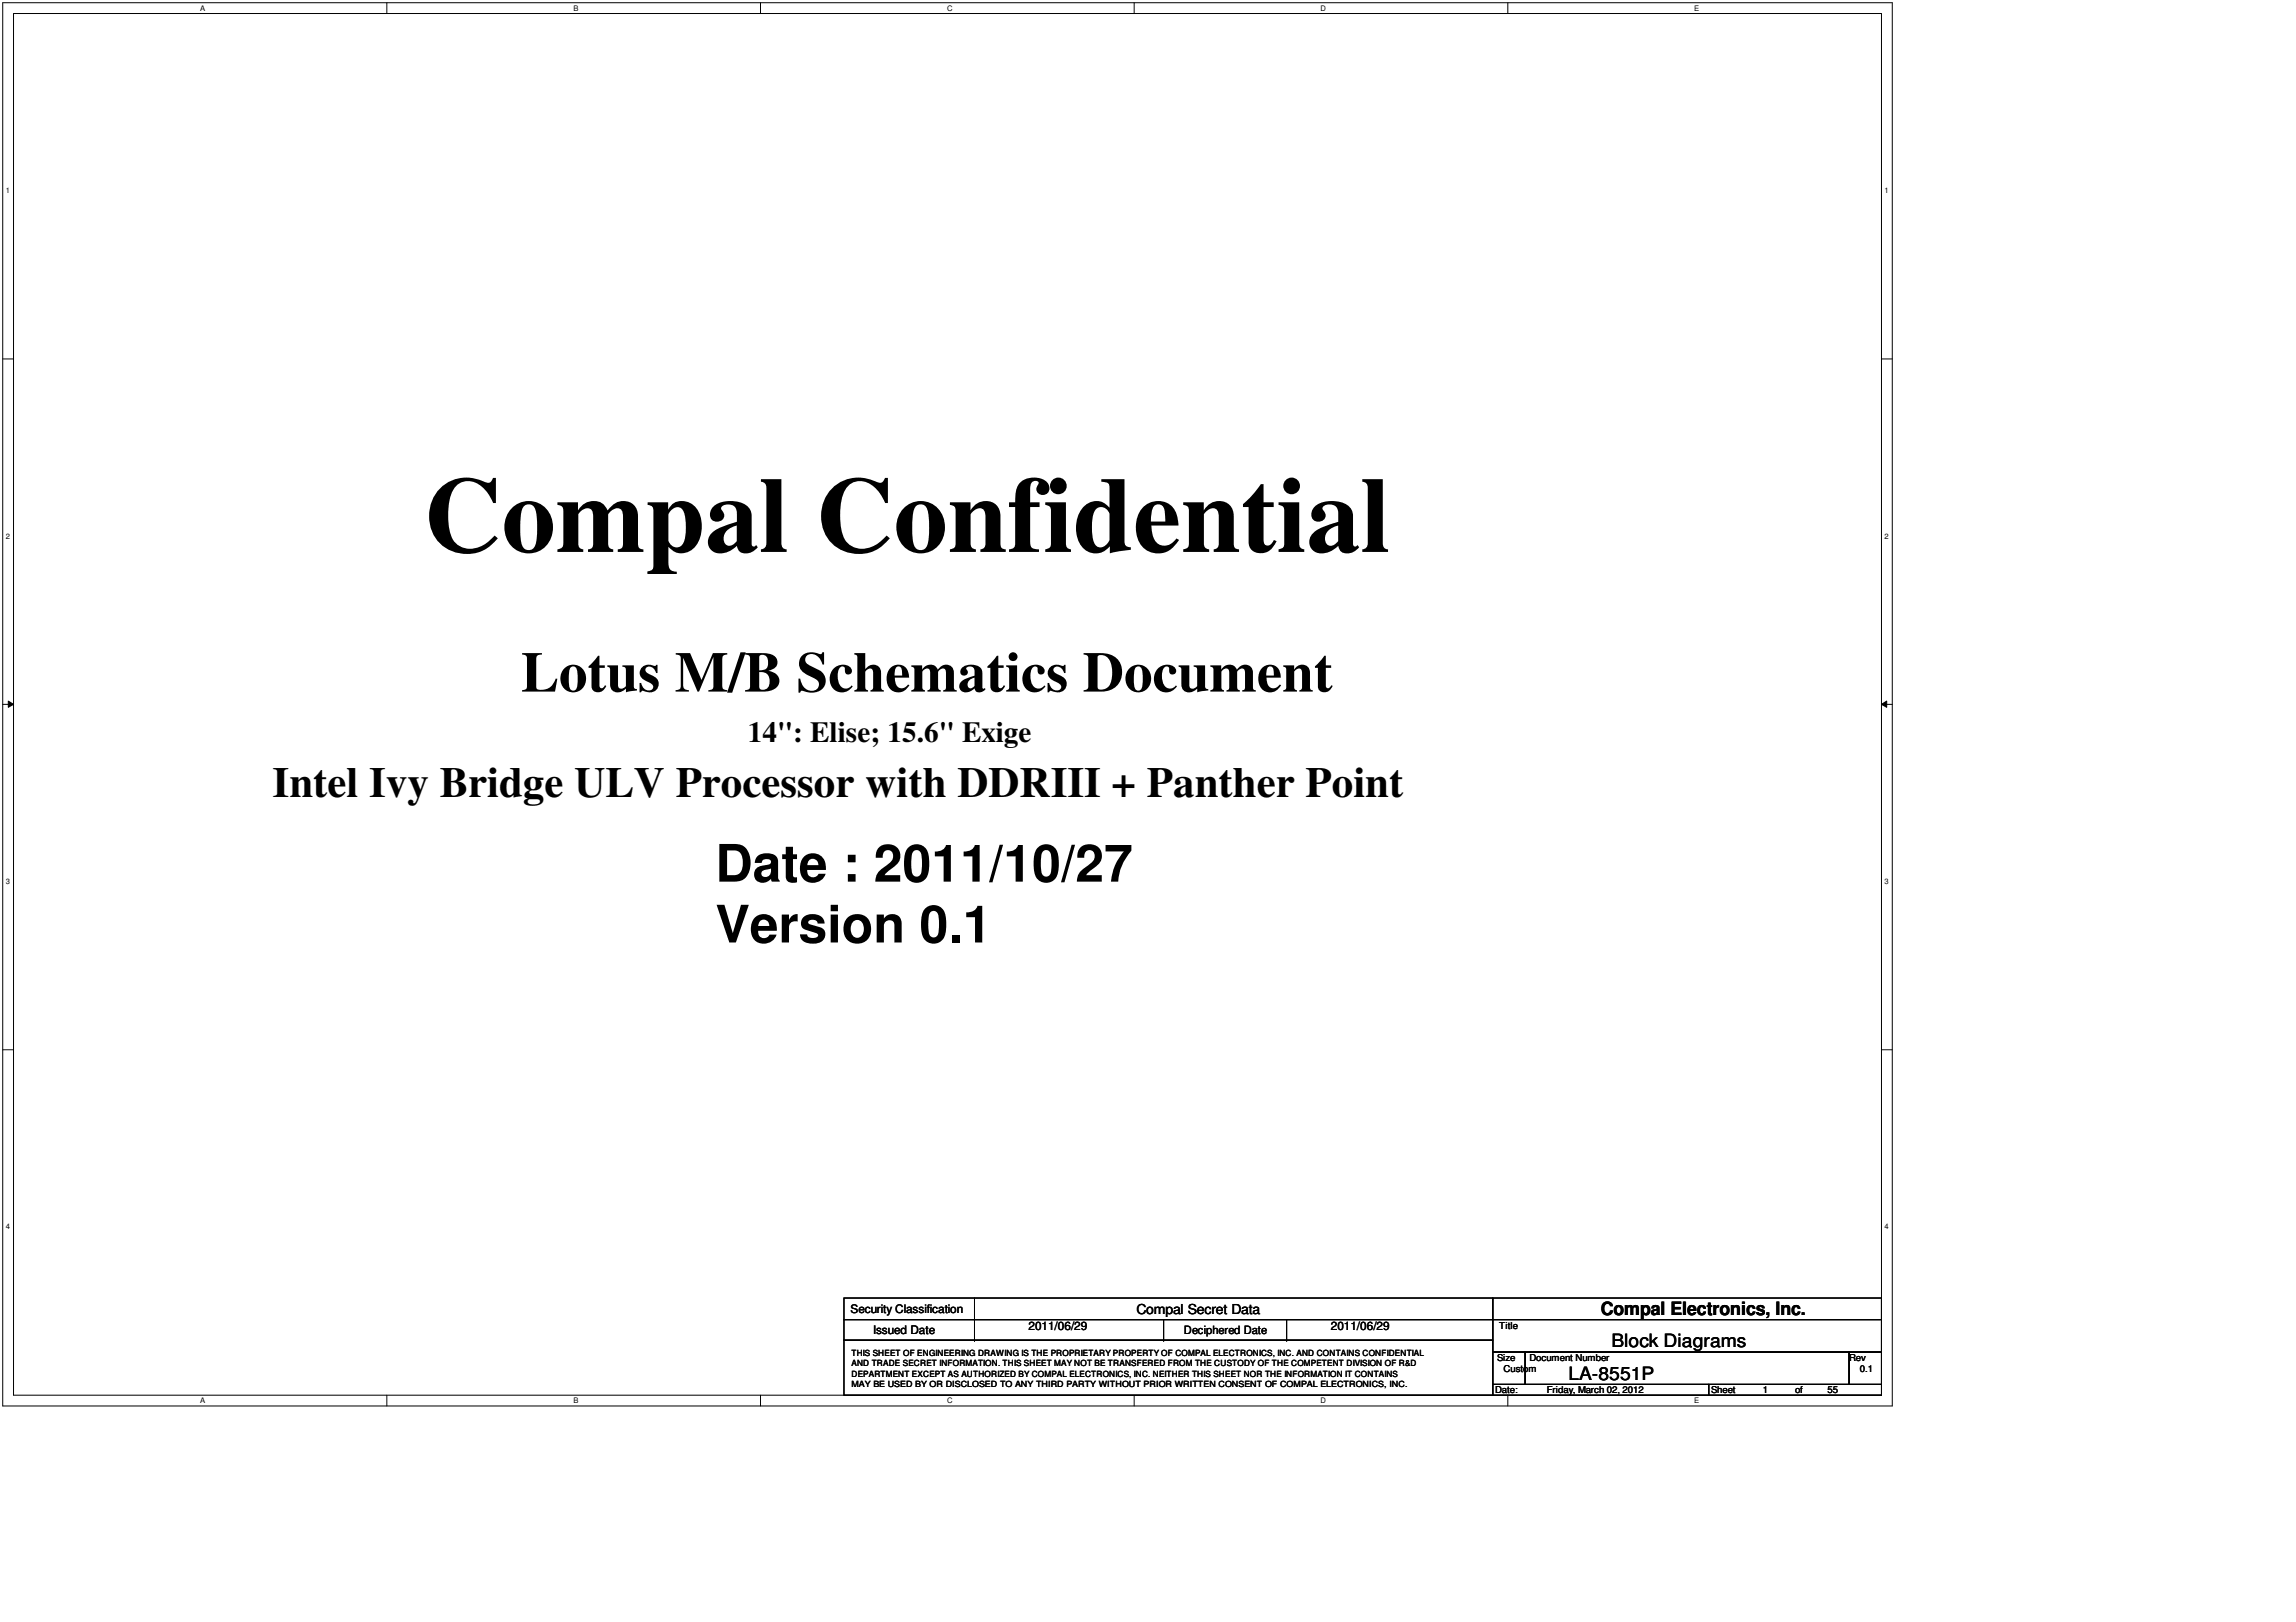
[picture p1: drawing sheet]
<svg xmlns="http://www.w3.org/2000/svg" width="297mm" height="210mm" viewBox="0 0 297 210" stroke-linecap="round" stroke-linejoin="round" font-family="sans-serif">
<defs><g id="words">
<text font-size="13.9" x="54.8" y="71.4">Compal Confidential</text>
<text font-size="7.4" x="67.4" y="89.5">Lotus M/B Schematics Document</text>
<g font-size="6.7">
<text x="92.5" y="114.1">Date : 2011/10/27</text>
<text x="92.5" y="122">Version 0.1</text>
</g>
<text font-size="5.5" x="35.3" y="103.2">Intel Ivy Bridge ULV Processor with DDRIII + Panther Point</text>
<text font-size="3.8" x="96.7" y="96">14&quot;: Elise; 15.6&quot; Exige</text>
<g font-size="2.4">
<text x="207.1" y="170.2">Compal Electronics, Inc.</text>
<text x="202.9" y="178.6">LA-8551P</text>
<text x="208.5" y="174.4">Block Diagrams</text>
</g>
<text font-size="1.8" x="147" y="170">Compal Secret Data</text>
<g font-size="1.5">
<text x="110" y="169.9">Security Classification</text>
<text x="113" y="172.6">Issued Date</text>
<text x="133.1" y="172.2">2011/06/29</text>
<text x="153.2" y="172.7">Deciphered Date</text>
<text x="172.2" y="172.2">2011/06/29</text>
</g>
<g font-size="1.2">
<text x="194" y="172">Title</text>
<text x="193.7" y="176.1">Size</text>
<text x="194.5" y="177.5">Custom</text>
<text x="197.9" y="176.1">Document Number</text>
<text x="239.2" y="176.1">Rev</text>
<text x="240.6" y="177.5">0.1</text>
<text x="193.4" y="180.3">Date:</text>
<text x="200.1" y="180.3">Friday, March 02, 2012</text>
<text x="221.4" y="180.3">Sheet</text>
<text x="228" y="180.3">1</text>
<text x="232.2" y="180.3">of</text>
<text x="236.4" y="180.3">55</text>
</g>
<g font-size="1.1">
<text x="110.2" y="175.5">THIS SHEET OF ENGINEERING DRAWING IS THE PROPRIETARY PROPERTY OF COMPAL ELECTRONICS, INC. AND CONTAINS CONFIDENTIAL</text>
<text x="110.2" y="178.2">DEPARTMENT EXCEPT AS AUTHORIZED BY COMPAL ELECTRONICS, INC. NEITHER THIS SHEET NOR THE INFORMATION IT CONTAINS</text>
<text x="110.2" y="179.5">MAY BE USED BY OR DISCLOSED TO ANY THIRD PARTY WITHOUT PRIOR WRITTEN CONSENT OF COMPAL ELECTRONICS, INC.</text>
<text x="110.2" y="176.8">AND TRADE SECRET INFORMATION. THIS SHEET MAY NOT BE TRANSFERED FROM THE CUSTODY OF THE COMPETENT DIVISION OF R&amp;D</text>
</g>
<g font-size="1">
<text x="25.9" y="1.4">A</text>
<text x="74.2" y="1.4">B</text>
<text x="122.5" y="1.4">C</text>
<text x="170.9" y="1.4">D</text>
<text x="219.2" y="1.4">E</text>
<text x=".7" y="25">1</text>
<text x="243.8" y="25">1</text>
<text x=".7" y="69.7">2</text>
<text x="243.8" y="69.7">2</text>
<text x=".7" y="114.4">3</text>
<text x="243.8" y="114.4">3</text>
<text x=".7" y="159.1">4</text>
<text x="243.8" y="159.1">4</text>
<text x="25.9" y="181.6">A</text>
<text x="74.2" y="181.6">B</text>
<text x="122.5" y="181.6">C</text>
<text x="170.9" y="181.6">D</text>
<text x="219.2" y="181.6">E</text>
</g>
</g></defs>
<path d="M.4 .4h244.4v181.5h-244.4zM1.7 1.7h241.7v178.9h-241.7z" fill="none" stroke="#000" stroke-width=".13"/>
<g fill="#fff">
<path d="M25.9 .5h.6v1.1h-.6z"/>
<path d="M25.9 180.7h.6v1.1h-.6z"/>
</g>
<path d="M50 .4v1.3M50 180.6v1.3" fill="none" stroke="#000" stroke-width=".13"/>
<g fill="#fff">
<path d="M74.2 .5h.6v1.1h-.6z"/>
<path d="M74.2 180.7h.6v1.1h-.6z"/>
</g>
<path d="M98.4 .4v1.3M98.4 180.6v1.3" fill="none" stroke="#000" stroke-width=".13"/>
<g fill="#fff">
<path d="M122.5 .5h.7v1.1h-.7z"/>
<path d="M122.5 180.7h.7v1.1h-.7z"/>
</g>
<path d="M146.7 .4v1.3M146.7 180.6v1.3" fill="none" stroke="#000" stroke-width=".13"/>
<g fill="#fff">
<path d="M170.9 .5h.7v1.1h-.7z"/>
<path d="M170.9 180.7h.7v1.1h-.7z"/>
</g>
<path d="M195.1 .4v1.3M195.1 180.6v1.3" fill="none" stroke="#000" stroke-width=".13"/>
<g fill="#fff">
<path d="M219.2 .5h.6v1.1h-.6z"/>
<path d="M219.2 180.7h.6v1.1h-.6z"/>
<path d="M.7 24.1h.6v1.1h-.6z"/>
<path d="M243.8 24.1h.5v1.1h-.5z"/>
<path d="M.7 68.8h.6v1.1h-.6z"/>
<path d="M243.8 68.8h.5v1.1h-.5z"/>
</g>
<path d="M.4 46.4h1.3M243.4 46.4h1.4" fill="none" stroke="#000" stroke-width=".13"/>
<g fill="#fff">
<path d="M.7 113.5h.6v1.1h-.6z"/>
<path d="M243.8 113.5h.5v1.1h-.5z"/>
</g>
<path d="M.4 91.2h1.3M1.1 90.7l.6 .5-.6 .3zM243.4 91.2l.7-.5v.8zM243.4 91.2h1.4" fill="none" stroke="#000" stroke-width=".13"/>
<path d="M1.1 90.7l.6 .5-.6 .3zM243.4 91.2l.7-.5v.8z" fill="#000"/>
<g fill="#fff">
<path d="M.7 158.2h.6v1.1h-.6z"/>
<path d="M243.8 158.2h.5v1.1h-.5z"/>
</g>
<g fill="none" stroke="#000" stroke-width=".13">
<path d="M.4 135.9h1.3M243.4 135.9h1.4M109.2 168h83.9v2.8h-83.9zM109.2 170.8h83.9v2.6h-83.9zM109.2 173.4h83.9v7.2h-83.9zM126.1 170.8h.1M126.1 173.4h.1M126.1 168v5.4M150.5 173.4h.1M150.5 170.8v2.6M166.5 173.4h.1M166.5 170.8v2.6"/>
<path d="M193.1 168h50.3v2.8h-50.3zM193.1 170.8h50.3v4.2h-50.3zM193.1 175h4.2v4.2h-4.2zM193.1 179.2h28v1.4h-28zM197.3 175h41.9v4.2h-41.9zM221.1 179.2h22.3v1.4h-22.3zM239.2 175h4.2v4.2h-4.2z"/>
</g>
<use href="#words"/>
</svg>
